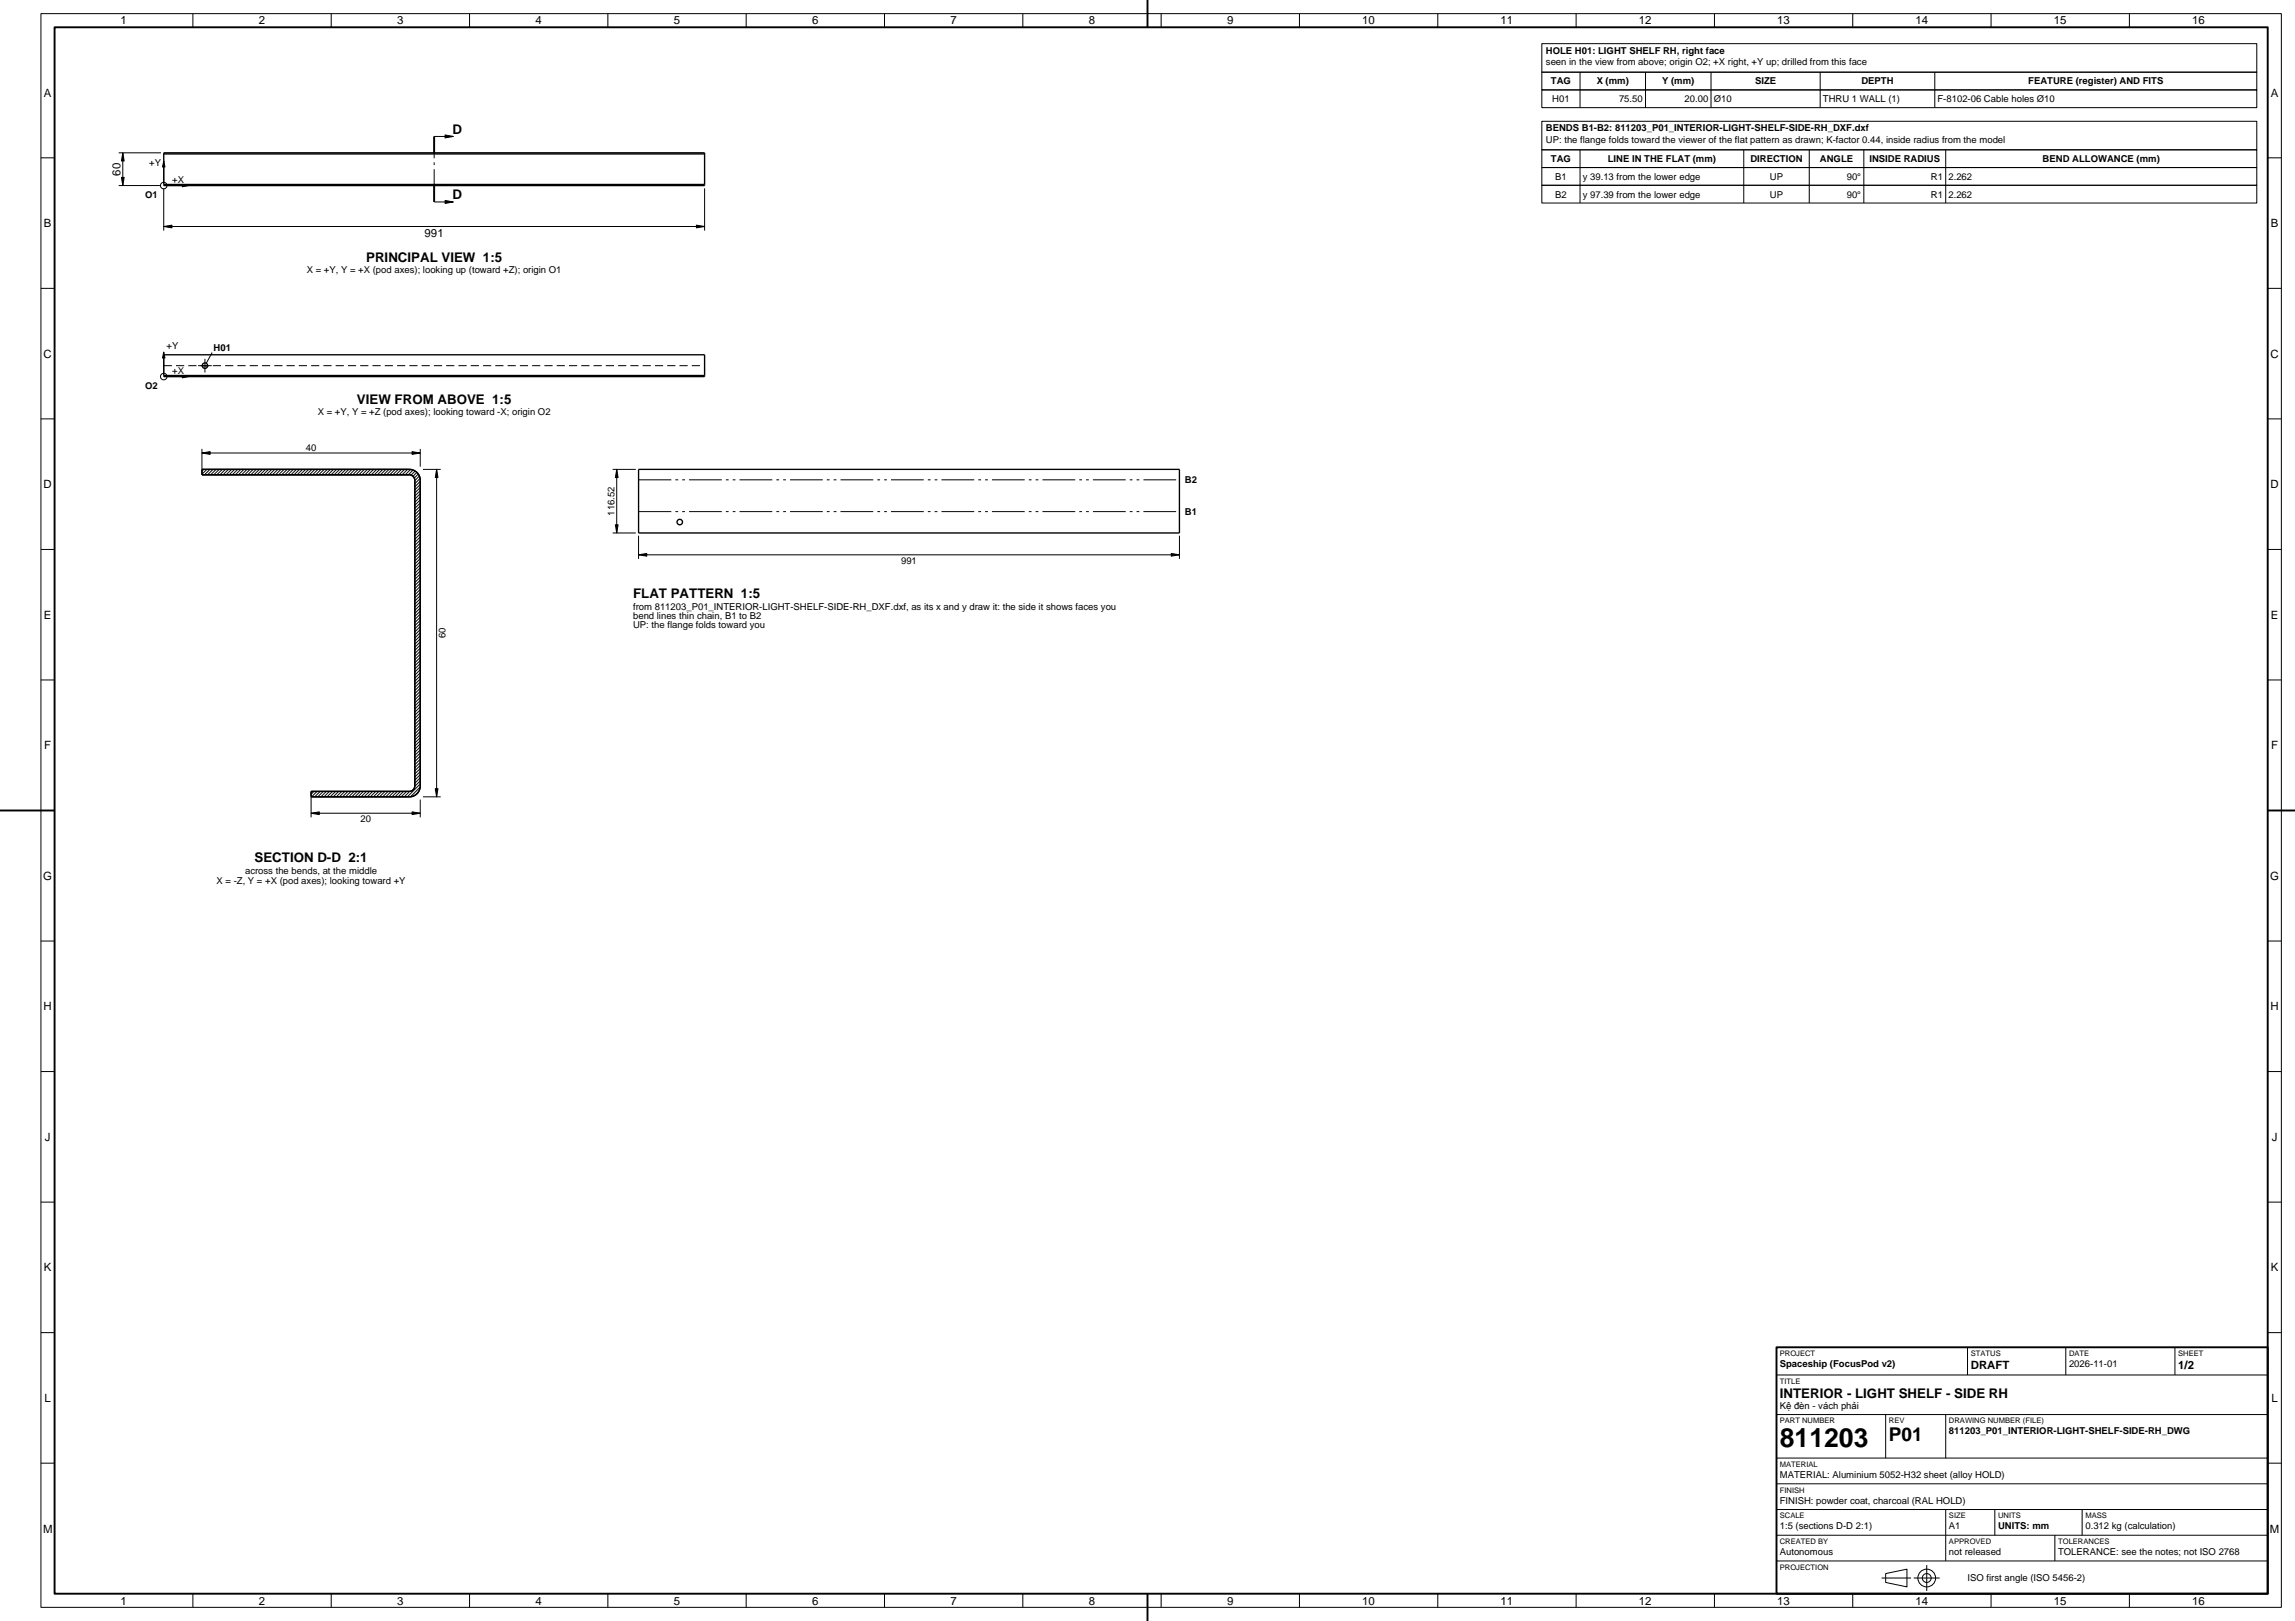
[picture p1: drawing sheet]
<svg xmlns="http://www.w3.org/2000/svg" width="841mm" height="594mm" viewBox="0 0 841 594" stroke-linecap="round" stroke-linejoin="round" font-family="sans-serif">
<defs><g id="words">
<text font-size="9.7" x="652.2" y="530.1">811203</text>
<text font-size="7" x="692.2" y="528.1">P01</text>
<g font-size="4.9">
<text x="165.8" y="49">D</text>
<text x="165.8" y="73">D</text>
<text x="134.2" y="96">PRINCIPAL VIEW 1:5</text>
<text x="130.8" y="148">VIEW FROM ABOVE 1:5</text>
<text x="232" y="219.3">FLAT PATTERN 1:5</text>
<text x="93.3" y="316">SECTION D-D 2:1</text>
<text x="652.2" y="512.1">INTERIOR - LIGHT SHELF - SIDE RH</text>
</g>
<g font-size="4.2">
<text x="44.2" y="8.8">1</text>
<text x="94.9" y="8.8">2</text>
<text x="145.6" y="8.8">3</text>
<text x="196.2" y="8.8">4</text>
<text x="246.9" y="8.8">5</text>
<text x="297.6" y="8.8">6</text>
<text x="348.3" y="8.8">7</text>
<text x="399" y="8.8">8</text>
<text x="449.7" y="8.8">9</text>
<text x="499.2" y="8.8">10</text>
<text x="549.9" y="8.8">11</text>
<text x="600.6" y="8.8">12</text>
<text x="651.3" y="8.8">13</text>
<text x="702" y="8.8">14</text>
<text x="752.6" y="8.8">15</text>
<text x="803.3" y="8.8">16</text>
<text x="16.1" y="35.4">A</text>
<text x="832.1" y="35.4">A</text>
<text x="44.2" y="64.3" transform="rotate(-90 44.2 64.3)">60</text>
<text x="16.1" y="83.3">B</text>
<text x="832.1" y="83.3">B</text>
<text x="155.6" y="86.8">991</text>
<text x="16" y="131.1">C</text>
<text x="832" y="131.1">C</text>
<text x="16" y="178.9">D</text>
<text x="832" y="178.9">D</text>
<text x="16.1" y="226.7">E</text>
<text x="832.1" y="226.7">E</text>
<text x="16.2" y="274.6">F</text>
<text x="832.2" y="274.6">F</text>
<text x="15.9" y="322.4">G</text>
<text x="831.9" y="322.4">G</text>
<text x="16" y="370.3">H</text>
<text x="832" y="370.3">H</text>
<text x="16.5" y="418.1">J</text>
<text x="832.5" y="418.1">J</text>
<text x="16.1" y="465.9">K</text>
<text x="832.1" y="465.9">K</text>
<text x="722.2" y="501.5">DRAFT</text>
<text x="798.2" y="501.5">1/2</text>
<text x="16.3" y="513.7">L</text>
<text x="832.3" y="513.7">L</text>
<text x="15.8" y="561.6">M</text>
<text x="831.8" y="561.6">M</text>
<text x="44.2" y="588.2">1</text>
<text x="94.9" y="588.2">2</text>
<text x="145.6" y="588.2">3</text>
<text x="196.2" y="588.2">4</text>
<text x="246.9" y="588.2">5</text>
<text x="297.6" y="588.2">6</text>
<text x="348.3" y="588.2">7</text>
<text x="399" y="588.2">8</text>
<text x="449.7" y="588.2">9</text>
<text x="499.2" y="588.2">10</text>
<text x="549.9" y="588.2">11</text>
<text x="600.6" y="588.2">12</text>
<text x="651.3" y="588.2">13</text>
<text x="702" y="588.2">14</text>
<text x="752.6" y="588.2">15</text>
<text x="803.3" y="588.2">16</text>
</g>
<g font-size="3.5">
<text x="566.5" y="19.7">HOLE H01: LIGHT SHELF RH, right face</text>
<text x="566.5" y="23.8">seen in the view from above; origin O2; +X right, +Y up; drilled from this face</text>
<text x="568.3" y="31">TAG</text>
<text x="585.1" y="31">X (mm)</text>
<text x="609.1" y="31">Y (mm)</text>
<text x="643.1" y="31">SIZE</text>
<text x="682.1" y="31">DEPTH</text>
<text x="743.2" y="31">FEATURE (register) AND FITS</text>
<text x="568.8" y="37.4">H01</text>
<text x="593.3" y="37.4">75.50</text>
<text x="617.3" y="37.4">20.00</text>
<text x="628" y="37.4">Ø10</text>
<text x="668" y="37.4">THRU 1 WALL (1)</text>
<text x="710" y="37.4">F-8102-06 Cable holes Ø10</text>
<text x="566.5" y="48.1">BENDS B1-B2: 811203_P01_INTERIOR-LIGHT-SHELF-SIDE-RH_DXF.dxf</text>
<text x="566.5" y="52.3">UP: the flange folds toward the viewer of the flat pattern as drawn; K-factor 0.44, inside radius from the model</text>
<text x="568.3" y="59.4">TAG</text>
<text x="589.2" y="59.4">LINE IN THE FLAT (mm)</text>
<text x="641.4" y="59.4">DIRECTION</text>
<text x="666.9" y="59.4">ANGLE</text>
<text x="685" y="59.4">INSIDE RADIUS</text>
<text x="748.5" y="59.4">BEND ALLOWANCE (mm)</text>
<text x="54.6" y="61">+Y</text>
<text x="569.9" y="65.9">B1</text>
<text x="580" y="65.9">y 39.13 from the lower edge</text>
<text x="648.6" y="65.9">UP</text>
<text x="676.7" y="65.9">90°</text>
<text x="707.6" y="65.9">R1</text>
<text x="714" y="65.9">2.262</text>
<text x="63.1" y="67">+X</text>
<text x="53.2" y="72.7">O1</text>
<text x="569.9" y="72.4">B2</text>
<text x="580" y="72.4">y 97.39 from the lower edge</text>
<text x="648.6" y="72.4">UP</text>
<text x="676.7" y="72.4">90°</text>
<text x="707.6" y="72.4">R1</text>
<text x="714" y="72.4">2.262</text>
<text x="112.4" y="100.2">X = +Y, Y = +X (pod axes); looking up (toward +Z); origin O1</text>
<text x="61" y="127.8">+Y</text>
<text x="78.3" y="128.8">H01</text>
<text x="63.1" y="137">+X</text>
<text x="53.2" y="142.7">O2</text>
<text x="116.4" y="152.2">X = +Y, Y = +Z (pod axes); looking toward -X; origin O2</text>
<text x="112.1" y="165.2">40</text>
<text x="434.2" y="177.1">B2</text>
<text x="225.2" y="189" transform="rotate(-90 225.2 189)">116.52</text>
<text x="434.2" y="188.7">B1</text>
<text x="330.2" y="206.6">991</text>
<text x="232" y="223.5">from 811203_P01_INTERIOR-LIGHT-SHELF-SIDE-RH_DXF.dxf, as its x and y draw it: the side it shows faces you</text>
<text x="232" y="226.9">bend lines thin chain, B1 to B2</text>
<text x="163.3" y="233.9" transform="rotate(-90 163.3 233.9)">60</text>
<text x="232" y="230.3">UP: the flange folds toward you</text>
<text x="132.1" y="301.3">20</text>
<text x="79.4" y="323.9">X = -Z, Y = +X (pod axes); looking toward +Y</text>
<text x="89.8" y="320.2">across the bends, at the middle</text>
<text x="652.2" y="501">Spaceship (FocusPod v2)</text>
<text x="758.2" y="501">2026-11-01</text>
<text x="652.2" y="516.2">Kệ đèn - vách phải</text>
<text x="714.2" y="525.6">811203_P01_INTERIOR-LIGHT-SHELF-SIDE-RH_DWG</text>
<text x="652.2" y="541.6">MATERIAL: Aluminium 5052-H32 sheet (alloy HOLD)</text>
<text x="652.2" y="551">FINISH: powder coat, charcoal (RAL HOLD)</text>
<text x="652.2" y="560.4">1:5 (sections D-D 2:1)</text>
<text x="714.2" y="560.4">A1</text>
<text x="732.2" y="560.4">UNITS: mm</text>
<text x="764.2" y="560.4">0.312 kg (calculation)</text>
<text x="652.2" y="569.9">Autonomous</text>
<text x="714.2" y="569.9">not released</text>
<text x="754.2" y="569.9">TOLERANCE: see the notes; not ISO 2768</text>
<text x="721" y="579.2">ISO first angle (ISO 5456-2)</text>
</g>
<g font-size="2.8">
<text x="652.2" y="496.9">PROJECT</text>
<text x="722.2" y="496.9">STATUS</text>
<text x="758.2" y="496.9">DATE</text>
<text x="798.2" y="496.9">SHEET</text>
<text x="652.2" y="507">TITLE</text>
<text x="652.2" y="521.6">PART NUMBER</text>
<text x="692.2" y="521.6">REV</text>
<text x="714.2" y="521.6">DRAWING NUMBER (FILE)</text>
<text x="652.2" y="537.5">MATERIAL</text>
<text x="652.2" y="546.9">FINISH</text>
<text x="652.2" y="556.3">SCALE</text>
<text x="714.2" y="556.3">SIZE</text>
<text x="732.2" y="556.3">UNITS</text>
<text x="764.2" y="556.3">MASS</text>
<text x="652.2" y="565.8">CREATED BY</text>
<text x="714.2" y="565.8">APPROVED</text>
<text x="754.2" y="565.8">TOLERANCES</text>
<text x="652.2" y="575.2">PROJECTION</text>
</g>
</g></defs>
<g fill="none" stroke="#000" stroke-width=".5">
<path d="M60 56h198.2v12h-198.2zM60 56.4h198.2M60 67.6h198.2M60 130h198.2v8h-198.2zM60 137.6h198.2M74.1 134h2M74 172h76a4 4 0 0 1 4 4v112a4 4 0 0 1-4 4h-36v-2h36l1-.3 .9-1.2 .1-112.5-.3-1-.7-.7-1-.3h-76zM234 172h198.2v23.3h-198.2z"/>
<circle cx="75.1" cy="134" r="1"/>
<circle cx="249.1" cy="191.3" r="1"/>
</g>
<path d="M60 134h198.2" fill="none" stroke="#000" stroke-width=".37" stroke-dasharray="3 1.5" stroke-linecap="butt"/>
<g fill="none" stroke="#000" stroke-width=".37">
<path d="M15 5h821v584h-821zM70.7 5v5M121.4 5v5M172.1 5v5M222.7 5v5M273.4 5v5M324.1 5v5M374.8 5v5M425.5 5v5M476.2 5v5M526.9 5v5M565 16h262v10.4h-262z"/>
<path d="M577.6 5v5M628.2 5v5M678.9 5v5M729.6 5v5M780.3 5v5M565 26.5h262v6.5h-262zM565 33h262v6.5h-262zM579 26.4v13.1M603 26.4v13.1M627 26.4v13.1M667 26.4v13.1M709 26.4v13.1"/>
<path d="M15 57.8h5M43.5 56h15.5M45 56v12M60 59v7.8M159.1 50h7M565 44.5h262v10.4h-262zM565 54.9h262v6.5h-262zM579 54.9v19.5M639 54.9v19.5M663 54.9v19.5M683 54.9v19.5M713 54.9v19.5"/>
<path d="M831 57.8h5M43.5 68h15.5M60 69v15.5M61.2 68h7.8M159.1 74h7M258.2 69v15.5M565 61.4h262v6.5h-262zM565 67.9h262v6.5h-262zM60 83h198.2M15 105.7h5M831 105.7h5M60 129v7.8"/>
<path d="M61.2 138h7.8M72.6 134h5M75.1 131.5v5M77.8 129.2l-2.2 3.9M15 153.5h5M831 153.5h5M74 164.5v7.5M74 166h80M74.7 172l-.7 .7M75.8 172l-1.8 1.8M76.9 172l-2 2M78.1 172l-2 2"/>
<path d="M79.2 172l-2 2M80.3 172l-2 2M81.5 172l-2 2M82.6 172l-2 2M83.7 172l-2 2M84.9 172l-2 2M86 172l-2 2M87.1 172l-2 2M88.2 172l-2 2M89.4 172l-2 2M90.5 172l-2 2M91.6 172l-2 2"/>
<path d="M92.8 172l-2 2M93.9 172l-2 2M95 172l-2 2M96.2 172l-2 2M97.3 172l-2 2M98.4 172l-2 2M99.6 172l-2 2M100.7 172l-2 2M101.8 172l-2 2M103 172l-2 2M104.1 172l-2 2M105.2 172l-2 2"/>
<path d="M106.3 172l-2 2M107.5 172l-2 2M108.6 172l-2 2M109.7 172l-2 2M110.9 172l-2 2M112 172l-2 2M113.1 172l-2 2M114.3 172l-2 2M115.4 172l-2 2M116.5 172l-2 2M117.7 172l-2 2M118.8 172l-2 2"/>
<path d="M119.9 172l-2 2M121.1 172l-2 2M122.2 172l-2 2M123.3 172l-2 2M124.4 172l-2 2M125.6 172l-2 2M126.7 172l-2 2M127.8 172l-2 2M129 172l-2 2M130.1 172l-2 2M131.2 172l-2 2M132.4 172l-2 2"/>
<path d="M133.5 172l-2 2M134.6 172l-2 2M135.8 172l-2 2M136.9 172l-2 2M138 172l-2 2M139.2 172l-2 2M140.3 172l-2 2M141.4 172l-2 2M142.6 172l-2 2M143.7 172l-2 2M144.8 172l-2 2M145.9 172l-2 2"/>
<path d="M147.1 172l-2 2M148.2 172l-2 2M149.3 172l-2 2M150.4 172l-1.9 2M151.4 172.2l-1.8 1.8M152.1 172.6l-1.5 1.5M152.8 173.1l-1.5 1.4M153.3 173.7l-1.5 1.5M153.7 174.4l-1.7 1.7M153.9 175.3l-1.9 2M154 179.8l-2 2M154 178.7l-2 2"/>
<path d="M154 177.5l-2 2M154 176.4l-2 2M154 164.5v6.5M155 172h6.5M160 172v120M224.5 172h8.5M226 172v23.3M154 199l-2 2M154 197.9l-2 2M154 196.8l-2 2M154 195.6l-2 2M154 194.5l-2 2"/>
<path d="M154 193.4l-2 2M154 192.2l-2 2M154 191.1l-2 2M154 190l-2 2M154 188.8l-2 2M154 187.7l-2 2M154 186.6l-2 2M154 185.4l-2 2M154 184.3l-2 2M154 183.2l-2 2M154 182l-2 2M154 180.9l-2 2"/>
<path d="M224.5 195.3h8.5M234 196.3v8.5M432.2 196.3v8.5M15 201.3h5M154 219.4l-2 2M154 218.3l-2 2M154 217.1l-2 2M154 216l-2 2M154 214.9l-2 2M154 213.7l-2 2M154 212.6l-2 2M154 211.5l-2 2"/>
<path d="M154 210.3l-2 2M154 209.2l-2 2M154 208.1l-2 2M154 206.9l-2 2M154 205.8l-2 2M154 204.7l-2 2M154 203.5l-2 2M154 202.4l-2 2M154 201.3l-2 2M154 200.1l-2 2M234 203.3h198.2M831 201.3h5"/>
<path d="M154 239.7l-2 2M154 238.6l-2 2M154 237.5l-2 2M154 236.4l-2 2M154 235.2l-2 2M154 234.1l-2 2M154 233l-2 2M154 231.8l-2 2M154 230.7l-2 2M154 229.6l-2 2M154 228.4l-2 2M154 227.3l-2 2"/>
<path d="M154 226.2l-2 2M154 225l-2 2M154 223.9l-2 2M154 222.8l-2 2M154 221.6l-2 2M154 220.5l-2 2M15 249.2h5M154 259l-2 2M154 257.8l-2 2M154 256.7l-2 2M154 255.6l-2 2M154 254.5l-2 2"/>
<path d="M154 253.3l-2 2M154 252.2l-2 2M154 251.1l-2 2M154 249.9l-2 2M154 248.8l-2 2M154 247.7l-2 2M154 246.5l-2 2M154 245.4l-2 2M154 244.3l-2 2M154 243.1l-2 2M154 242l-2 2M154 240.9l-2 2"/>
<path d="M831 249.2h5M154 279.3l-2 2M154 278.2l-2 2M154 277.1l-2 2M154 276l-2 2M154 274.8l-2 2M154 273.7l-2 2M154 272.6l-2 2M154 271.4l-2 2M154 270.3l-2 2M154 269.2l-2 2M154 268l-2 2"/>
<path d="M154 266.9l-2 2M154 265.8l-2 2M154 264.6l-2 2M154 263.5l-2 2M154 262.4l-2 2M154 261.2l-2 2M154 260.1l-2 2M15 297h5M114 292v7.5M114 298h40M115.1 290l-1.1 1.1M116.2 290l-2 2"/>
<path d="M117.3 290l-2 2M118.5 290l-2 2M119.6 290l-2 2M120.7 290l-2 2M121.8 290l-2 2M123 290l-2 2M124.1 290l-2 2M125.2 290l-2 2M126.4 290l-2 2M127.5 290l-2 2M128.6 290l-2 2M129.8 290l-2 2"/>
<path d="M130.9 290l-2 2M132 290l-2 2M133.2 290l-2 2M134.3 290l-2 2M135.4 290l-2 2M136.6 290l-2 2M137.7 290l-2 2M138.8 290l-2 2M140 290l-2 2M141.1 290l-2 2M142.2 290l-2 2M143.3 290l-2 2"/>
<path d="M144.5 290l-2 2M145.6 290l-2 2M146.7 290l-2 2M147.9 290l-2 2M149 290l-2 2M150.1 290l-2 2M153.4 290.2l-1.2 1.2M154 288.4l-3.6 3.6M154 287.3l-4.7 4.7M154 286.1l-2 2M154 285l-2 2M154 283.9l-2 2"/>
<path d="M154 282.7l-2 2M154 281.6l-2 2M154 280.5l-2 2M154 293v6.5M155 292h6.5M831 297h5M15 344.8h5M831 344.8h5M15 392.7h5M831 392.7h5M15 440.5h5M831 440.5h5"/>
<path d="M15 488.3h5M721 493.7v10.1M757 493.7v10.1M797 493.7v10.1M831 488.3h5M651 503.8h180M651 518.4h180M691 518.4v15.9M713 518.4v15.9M15 536.2h5M651 534.3h180M831 536.2h5"/>
<path d="M651 543.7h180M651 553.2h180M713 553.2v18.8M731 553.2v9.4M763 553.2v9.4M651 562.6h180M651 572h180M691 576.6l7.8-1.6v6.5l-7.8-1.6zM753 562.6v9.4M70.7 584v5M121.4 584v5M172.1 584v5"/>
<path d="M222.7 584v5M273.4 584v5M324.1 584v5M374.8 584v5M425.5 584v5M476.2 584v5M526.9 584v5M577.6 584v5M628.2 584v5M678.9 584v5M729.6 584v5M780.3 584v5"/>
<circle cx="60" cy="68" r="1.2"/>
<circle cx="60" cy="138" r="1.2"/>
<circle cx="706" cy="578.2" r="3.3"/>
<circle cx="706" cy="578.2" r="1.63"/>
</g>
<path d="M234 175.8h198.2M234 187.5h198.2" fill="none" stroke="#000" stroke-width=".37" stroke-dasharray="12 1.5 1 1.5 1 1.5" stroke-linecap="butt"/>
<path d="M159.1 74v-24M689.5 578.3h10.8M701.3 578.3h9.5M706.1 583v-9.5" fill="none" stroke="#000" stroke-width=".37" stroke-dasharray="12 1.5 1 1.5" stroke-linecap="butt"/>
<path d="M20 10h811v574h-811zM420.5 0v10M159.1 50v6M159.1 68v6M0 297h20M831 297h10M651 493.7h180v90.3h-180zM420.5 584v10" fill="none" stroke="#000" stroke-width=".7" stroke-linecap="butt"/>
<g fill="#000" stroke="#000" stroke-width=".37">
<path d="M45 56l.5 3h-1zM60 59l.4 2.2h-.9zM163.1 49.4l3 .6-3 .6zM44.5 65h1l-.5 3zM66.8 67.6l2.2 .4-2.2 .4zM163.1 73.4l3 .6-3 .6zM60 83l3-.5v1zM255.2 82.5l3 .5-3 .5zM60 129l.4 2.2h-.9zM66.8 137.6l2.2 .4-2.2 .4zM74 166l3-.5v1zM151 165.5l3 .5-3 .5z"/>
<path d="M160 172l.5 3h-1zM226 172l.5 3h-1zM225.5 192.3h1l-.5 3zM234 203.3l3-.5v1zM429.2 202.8l3 .5-3 .5zM114 298l3-.5v1zM151 297.5l3 .5-3 .5zM159.5 289h1l-.5 3z"/>
</g>
<use href="#words"/>
</svg>
